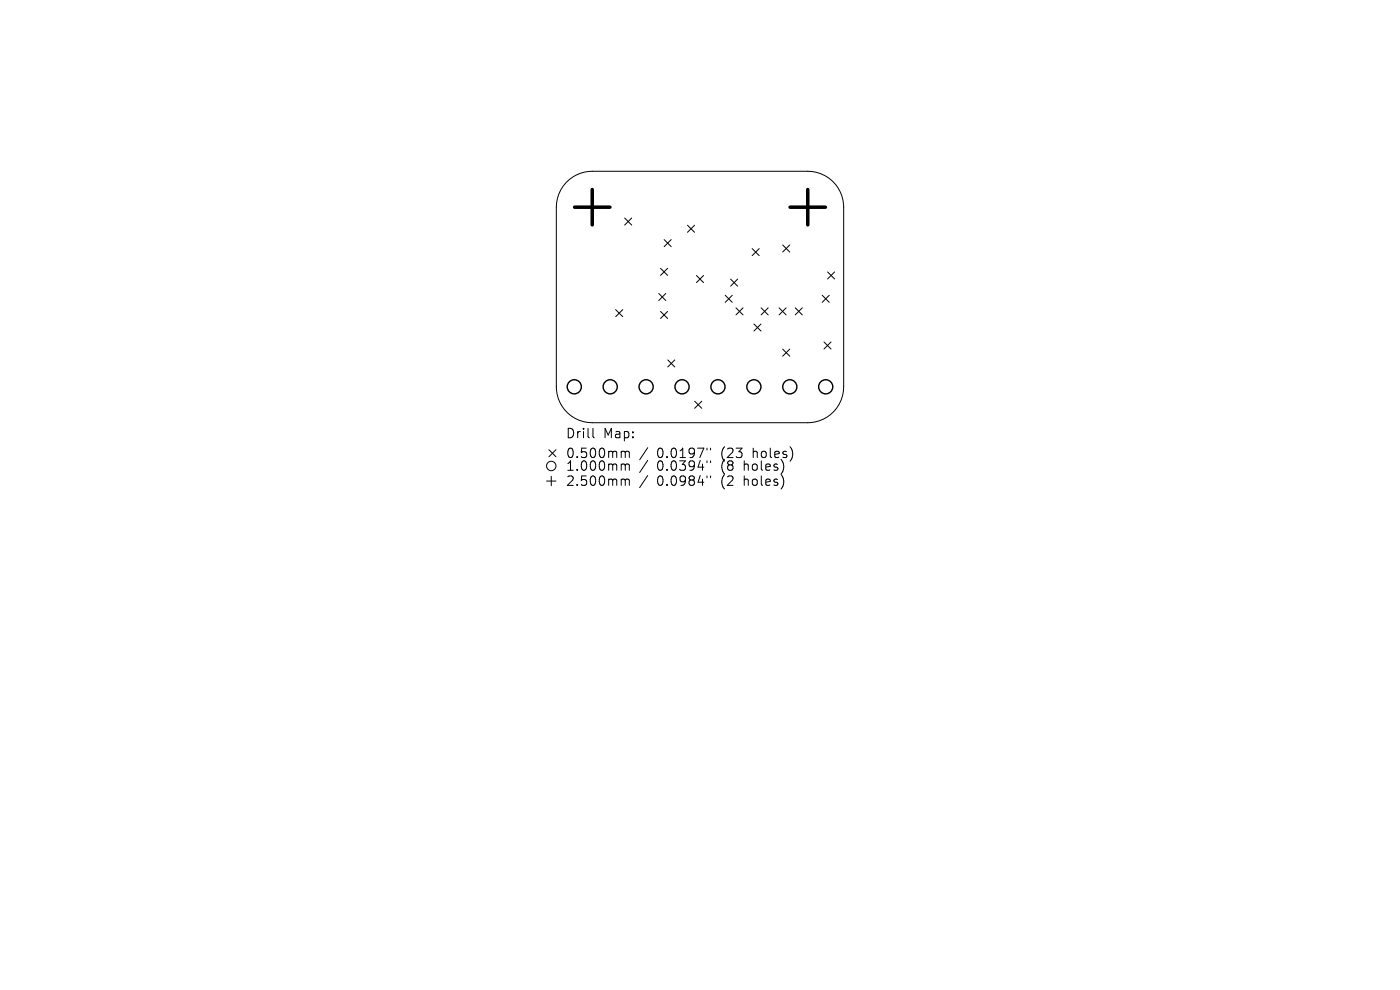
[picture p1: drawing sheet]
<svg xmlns="http://www.w3.org/2000/svg" width="297mm" height="210mm" viewBox="0 0 297 210" stroke-linecap="round" stroke-linejoin="round" font-family="sans-serif">
<defs><g id="words">
<g font-size="2.8">
<text x="119.9" y="93.2">Drill</text>
<text x="128" y="93.2">Map:</text>
<text x="119.9" y="97.4">0.500mm</text>
<text x="119.9" y="100.1">1.000mm</text>
<text x="139.4" y="97.4">0.0197&quot;</text>
<text x="139.4" y="100.1">0.0394&quot;</text>
<text x="153.1" y="97.4">(23</text>
<text x="153.1" y="100.1">(8</text>
<text x="158.1" y="100.1">holes)</text>
<text x="160" y="97.4">holes)</text>
<text x="119.9" y="103.3">2.500mm</text>
<text x="139.4" y="103.3">0.0984&quot;</text>
<text x="153.1" y="103.3">(2</text>
<text x="158.1" y="103.3">holes)</text>
</g>
</g></defs>
<g fill="none" stroke="#000" stroke-width=".21">
<path d="M120.1 38.7a7.6 7.6 0 0 1 5.5-2.4h45.8a7.6 7.6 0 0 1 7.6 7.7v38.1a7.6 7.6 0 0 1-7.6 7.6h-45.8a7.6 7.6 0 0 1-7.6-7.6v-38.1a7.6 7.6 0 0 1 2.1-5.3zM132.5 46.3l1.5 1.5M134 46.3l-1.5 1.5M140.1 56.9l1.5 1.5M140.9 50.8l1.5 1.5M141.6 56.9l-1.5 1.5M142.4 50.8l-1.5 1.5M145.8 47.8l1.5 1.5M147.3 47.8l-1.5 1.5M147.8 58.4l1.5 1.5M149.3 58.4l-1.5 1.5M155 59.2l1.5 1.5"/>
<path d="M156.5 59.2l-1.5 1.5M159.6 52.7l1.5 1.5M161.1 52.7l-1.5 1.5M166 52l1.5 1.5M167.5 52l-1.5 1.5M175.6 57.7l1.5 1.5M177.1 57.7l-1.5 1.5M130.6 65.7l1.5 1.5M132.1 65.7l-1.5 1.5M139.8 62.3l1.5 1.5M140.1 66.1l1.5 1.5M141.3 62.3l-1.5 1.5"/>
<path d="M141.6 66.1l-1.5 1.5M141.7 76.3l1.5 1.5M143.2 76.3l-1.5 1.5M153.8 62.6l1.5 1.5M155.3 62.6l-1.5 1.5M156.1 65.3l1.5 1.5M157.6 65.3l-1.5 1.5M159.9 68.7l1.5 1.5M161.4 68.7l-1.5 1.5M161.5 65.3l1.5 1.5M163 65.3l-1.5 1.5M165.3 65.3l1.5 1.5"/>
<path d="M166 74.1l1.5 1.5M166.8 65.3l-1.5 1.5M167.5 74.1l-1.5 1.5M168.7 65.3l1.5 1.5M170.2 65.3l-1.5 1.5M174.4 62.6l1.5 1.5M174.8 72.5l1.5 1.5M175.9 62.6l-1.5 1.5M176.3 72.5l-1.5 1.5M116.4 95.4l1.5 1.5M117.9 95.4l-1.5 1.5M125.8 90.9v1.7l.3 .3"/>
<path d="M132.1 95.7l.5 .1v.2M132.1 98.4h.3l.2 .3M132.6 96l.3-.3 .5 .1 .1 1.3M132.6 96v1.1M132.6 98.7v1.1M132.6 98.7l.3-.3 .5 .1 .1 1.3M137.4 95l-1.7 2.5M137.4 97.7l-1.7 2.5M147.4 85.1l1.5 1.5M148.9 85.1l-1.5 1.5M150 95.1v.3M150 97.8v.3"/>
<path d="M150.7 95.1v.3M150.7 97.8v.3M115.9 102h2M116.9 101v2M132.1 101.6h.3l.2 .3M132.6 101.9v1.1M132.6 101.9l.3-.3 .5 .1 .1 1.3M137.4 100.9l-1.7 2.5M150 101v.3M150.7 101v.3"/>
<circle cx="116.9" cy="98.8" r="1"/>
</g>
<g fill="none" stroke="#000" stroke-width=".3">
<circle cx="121.8" cy="82.1" r="1.5"/>
<circle cx="129.5" cy="82.1" r="1.5"/>
<circle cx="137.1" cy="82.1" r="1.5"/>
<circle cx="144.7" cy="82.1" r="1.5"/>
<circle cx="152.3" cy="82.1" r="1.5"/>
<circle cx="159.9" cy="82.1" r="1.5"/>
<circle cx="167.6" cy="82.1" r="1.5"/>
<circle cx="175.2" cy="82.1" r="1.5"/>
</g>
<path d="M121.9 44h7.5M125.6 40.2v7.5M167.6 44h7.5M171.4 40.2v7.5" fill="none" stroke="#000" stroke-width=".75"/>
<use href="#words"/>
</svg>
